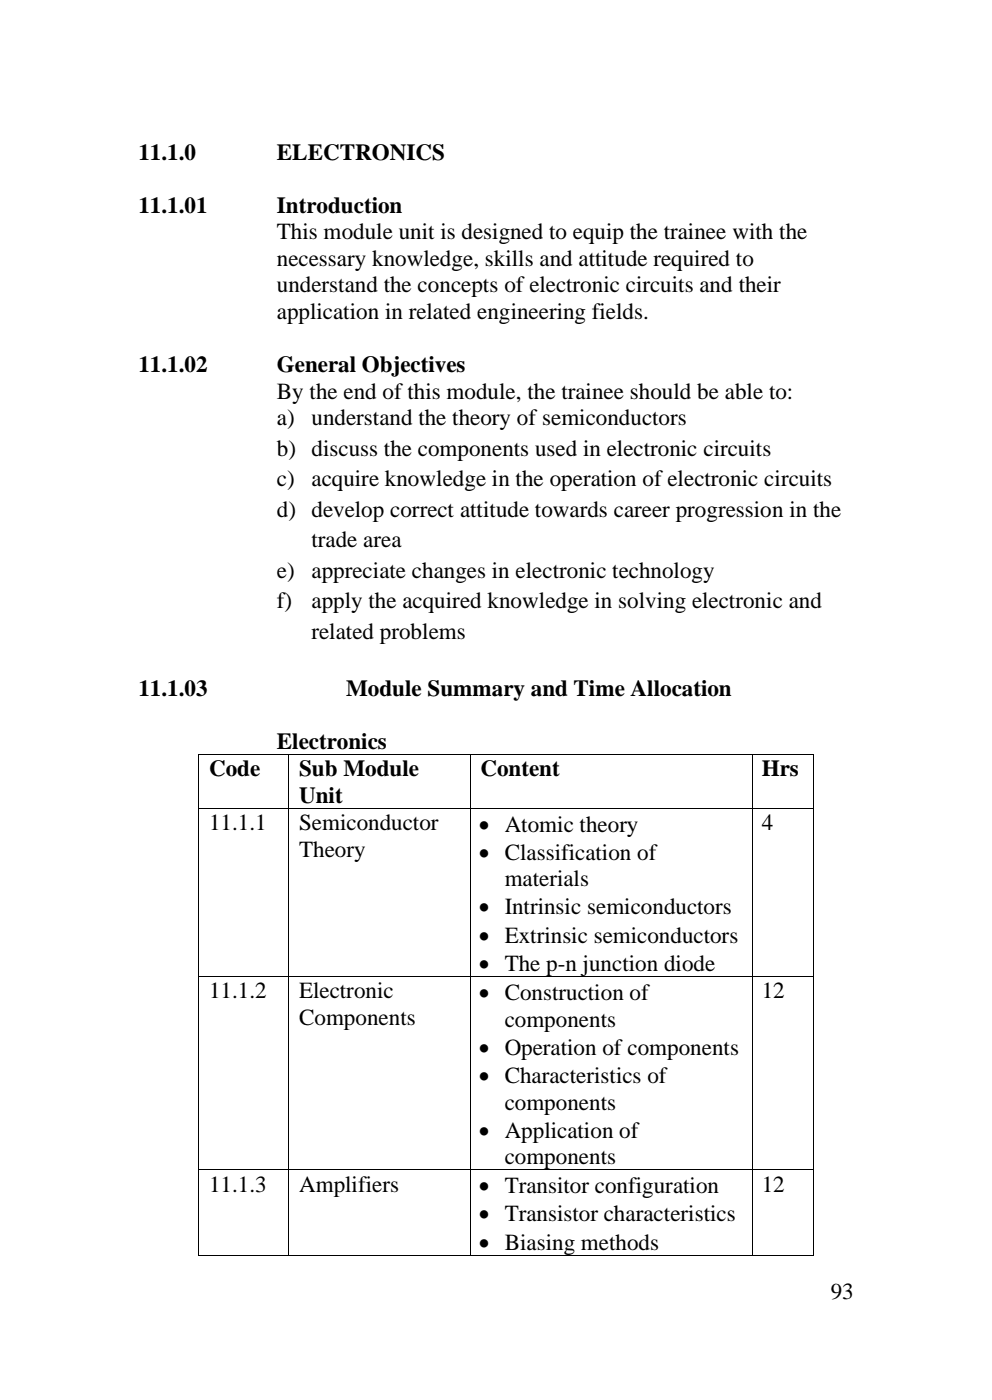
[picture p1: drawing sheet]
<svg xmlns="http://www.w3.org/2000/svg" width="182mm" height="257mm" viewBox="0 0 182 257" stroke-linecap="round" stroke-linejoin="round" font-family="sans-serif">
<defs><g id="words">
<g font-size="4.2">
<text x="25.4" y="29.3">11.1.0</text>
<text x="50.8" y="29.3">ELECTRONICS</text>
<text x="25.4" y="39.1">11.1.01</text>
<text x="50.8" y="39.1">Introduction</text>
<text x="50.8" y="43.9">This module unit is designed to equip the trainee with the</text>
<text x="50.8" y="48.8">necessary knowledge, skills and attitude required to</text>
<text x="50.8" y="53.7">understand the concepts of electronic circuits and their</text>
<text x="50.8" y="58.6">application in related engineering fields.</text>
<text x="25.4" y="68.3">11.1.02</text>
<text x="50.8" y="68.3">General Objectives</text>
<text x="50.8" y="73.2">By the end of this module, the trainee should be able to:</text>
<text x="50.8" y="78">a)</text>
<text x="50.8" y="83.6">b) discuss the components used in electronic circuits</text>
<text x="57.2" y="78">understand the theory of semiconductors</text>
<text x="50.8" y="89.2">c)</text>
<text x="57.2" y="89.2">acquire knowledge in the operation of electronic circuits</text>
<text x="50.8" y="94.8">d) develop correct attitude towards career progression in the</text>
<text x="57.2" y="100.4">trade area</text>
<text x="50.8" y="106">e)</text>
<text x="57.2" y="106">appreciate changes in electronic technology</text>
<text x="50.8" y="111.6">f)</text>
<text x="57.2" y="111.6">apply the acquired knowledge in solving electronic and</text>
<text x="57.2" y="117.2">related problems</text>
<text x="25.4" y="127.7">11.1.03</text>
<text x="63.5" y="127.7">Module Summary and Time Allocation</text>
<text x="50.8" y="137.4">Electronics</text>
<text x="38.4" y="142.5">Code</text>
<text x="54.9" y="142.5">Sub Module</text>
<text x="88.2" y="142.5">Content</text>
<text x="139.8" y="142.5">Hrs</text>
<text x="54.9" y="147.3">Unit</text>
<text x="38.4" y="152.4">11.1.1</text>
<text x="54.9" y="152.4">Semiconductor</text>
<text x="87.9" y="152.7">• Atomic theory</text>
<text x="139.8" y="152.4">4</text>
<text x="54.9" y="157.3">Theory</text>
<text x="87.9" y="157.8">• Classification of</text>
<text x="87.9" y="167.9">• Intrinsic semiconductors</text>
<text x="92.6" y="162.7">materials</text>
<text x="87.9" y="173.1">• Extrinsic semiconductors</text>
<text x="87.9" y="178.2">• The p-n junction diode</text>
<text x="38.4" y="183.3">11.1.2</text>
<text x="54.9" y="183.3">Electronic</text>
<text x="87.9" y="183.6">• Construction of</text>
<text x="139.8" y="183.3">12</text>
<text x="54.9" y="188.2">Components</text>
<text x="92.6" y="188.5">components</text>
<text x="87.9" y="193.6">• Operation of components</text>
<text x="87.9" y="198.8">• Characteristics of</text>
<text x="92.6" y="203.7">components</text>
<text x="87.9" y="208.9">• Application of</text>
<text x="92.6" y="213.7">components</text>
<text x="38.4" y="218.8">11.1.3</text>
<text x="54.9" y="218.8">Amplifiers</text>
<text x="87.9" y="219.1">• Transitor configuration</text>
<text x="139.8" y="218.8">12</text>
<text x="87.9" y="224.2">• Transistor characteristics</text>
<text x="87.9" y="229.4">• Biasing methods</text>
<text x="152.4" y="238.5">93</text>
</g>
</g></defs>
<g fill="#000">
<path d="M36.4 138.4h.1v.1h-.1z" fill-rule="evenodd"/>
<path d="M36.4 138.4h.1v.1h-.1z" fill-rule="evenodd"/>
<path d="M52.9 138.4h.2v.1h-.2z" fill-rule="evenodd"/>
<path d="M86.2 138.4h.1v.1h-.1z" fill-rule="evenodd"/>
<path d="M138.1 138.4h.2v.1h-.2z" fill-rule="evenodd"/>
<path d="M149.2 138.4h.1v.1h-.1z" fill-rule="evenodd"/>
<path d="M149.2 138.4h.1v.1h-.1z" fill-rule="evenodd"/>
<path d="M36.4 148.3h.1v.1h-.1z" fill-rule="evenodd"/>
<path d="M52.9 148.3h.2v.1h-.2z" fill-rule="evenodd"/>
<path d="M86.2 148.3h.1v.1h-.1z" fill-rule="evenodd"/>
<path d="M138.1 148.3h.2v.1h-.2z" fill-rule="evenodd"/>
<path d="M149.2 148.3h.1v.1h-.1z" fill-rule="evenodd"/>
<path d="M36.4 179.2h.1v.1h-.1z" fill-rule="evenodd"/>
<path d="M52.9 179.2h.2v.1h-.2z" fill-rule="evenodd"/>
<path d="M86.2 179.2h.1v.1h-.1z" fill-rule="evenodd"/>
<path d="M138.1 179.2h.2v.1h-.2z" fill-rule="evenodd"/>
<path d="M149.2 179.2h.1v.1h-.1z" fill-rule="evenodd"/>
<path d="M36.4 214.7h.1v.1h-.1z" fill-rule="evenodd"/>
<path d="M52.9 214.7h.2v.1h-.2z" fill-rule="evenodd"/>
<path d="M86.2 214.7h.1v.1h-.1z" fill-rule="evenodd"/>
<path d="M138.1 214.7h.2v.1h-.2z" fill-rule="evenodd"/>
<path d="M149.2 214.7h.1v.1h-.1z" fill-rule="evenodd"/>
<path d="M36.4 230.4h.1v.1h-.1z" fill-rule="evenodd"/>
<path d="M36.4 230.4h.1v.1h-.1z" fill-rule="evenodd"/>
<path d="M52.9 230.4h.2v.1h-.2z" fill-rule="evenodd"/>
<path d="M86.2 230.4h.1v.1h-.1z" fill-rule="evenodd"/>
<path d="M138.1 230.4h.2v.1h-.2z" fill-rule="evenodd"/>
<path d="M149.2 230.4h.1v.1h-.1z" fill-rule="evenodd"/>
<path d="M149.2 230.4h.1v.1h-.1z" fill-rule="evenodd"/>
</g>
<g fill="none" stroke="#000" stroke-width=".18">
<path d="M36.5 138.5v9.8M36.5 138.5h16.4M53 138.5v9.8M53.1 138.5h33.1M86.3 138.5v9.8M86.3 138.5h51.8M138.2 138.5v9.8M138.3 138.5h10.9M149.3 138.5v9.8M36.5 148.4v30.8M36.5 148.4h16.4M53 148.4v30.8"/>
<path d="M53.1 148.4h33.1M86.3 148.4v30.8M86.3 148.4h51.8M138.2 148.4v30.8M138.3 148.4h10.9M149.3 148.4v30.8M36.5 179.4v35.3M36.5 179.3h16.4M53 179.4v35.3M53.1 179.3h33.1M86.3 179.4v35.3M86.3 179.3h51.8"/>
<path d="M138.2 179.4v35.3M138.3 179.3h10.9M149.3 179.4v35.3M36.5 214.8v15.6M36.5 214.7h16.4M53 214.8v15.6M53.1 214.7h33.1M86.3 214.8v15.6M86.3 214.7h51.8M138.2 214.8v15.6M138.3 214.7h10.9M149.3 214.8v15.6"/>
<path d="M36.5 230.5h16.4M53.1 230.5h33.1M86.3 230.5h51.8M138.3 230.5h10.9"/>
</g>
<use href="#words"/>
</svg>
